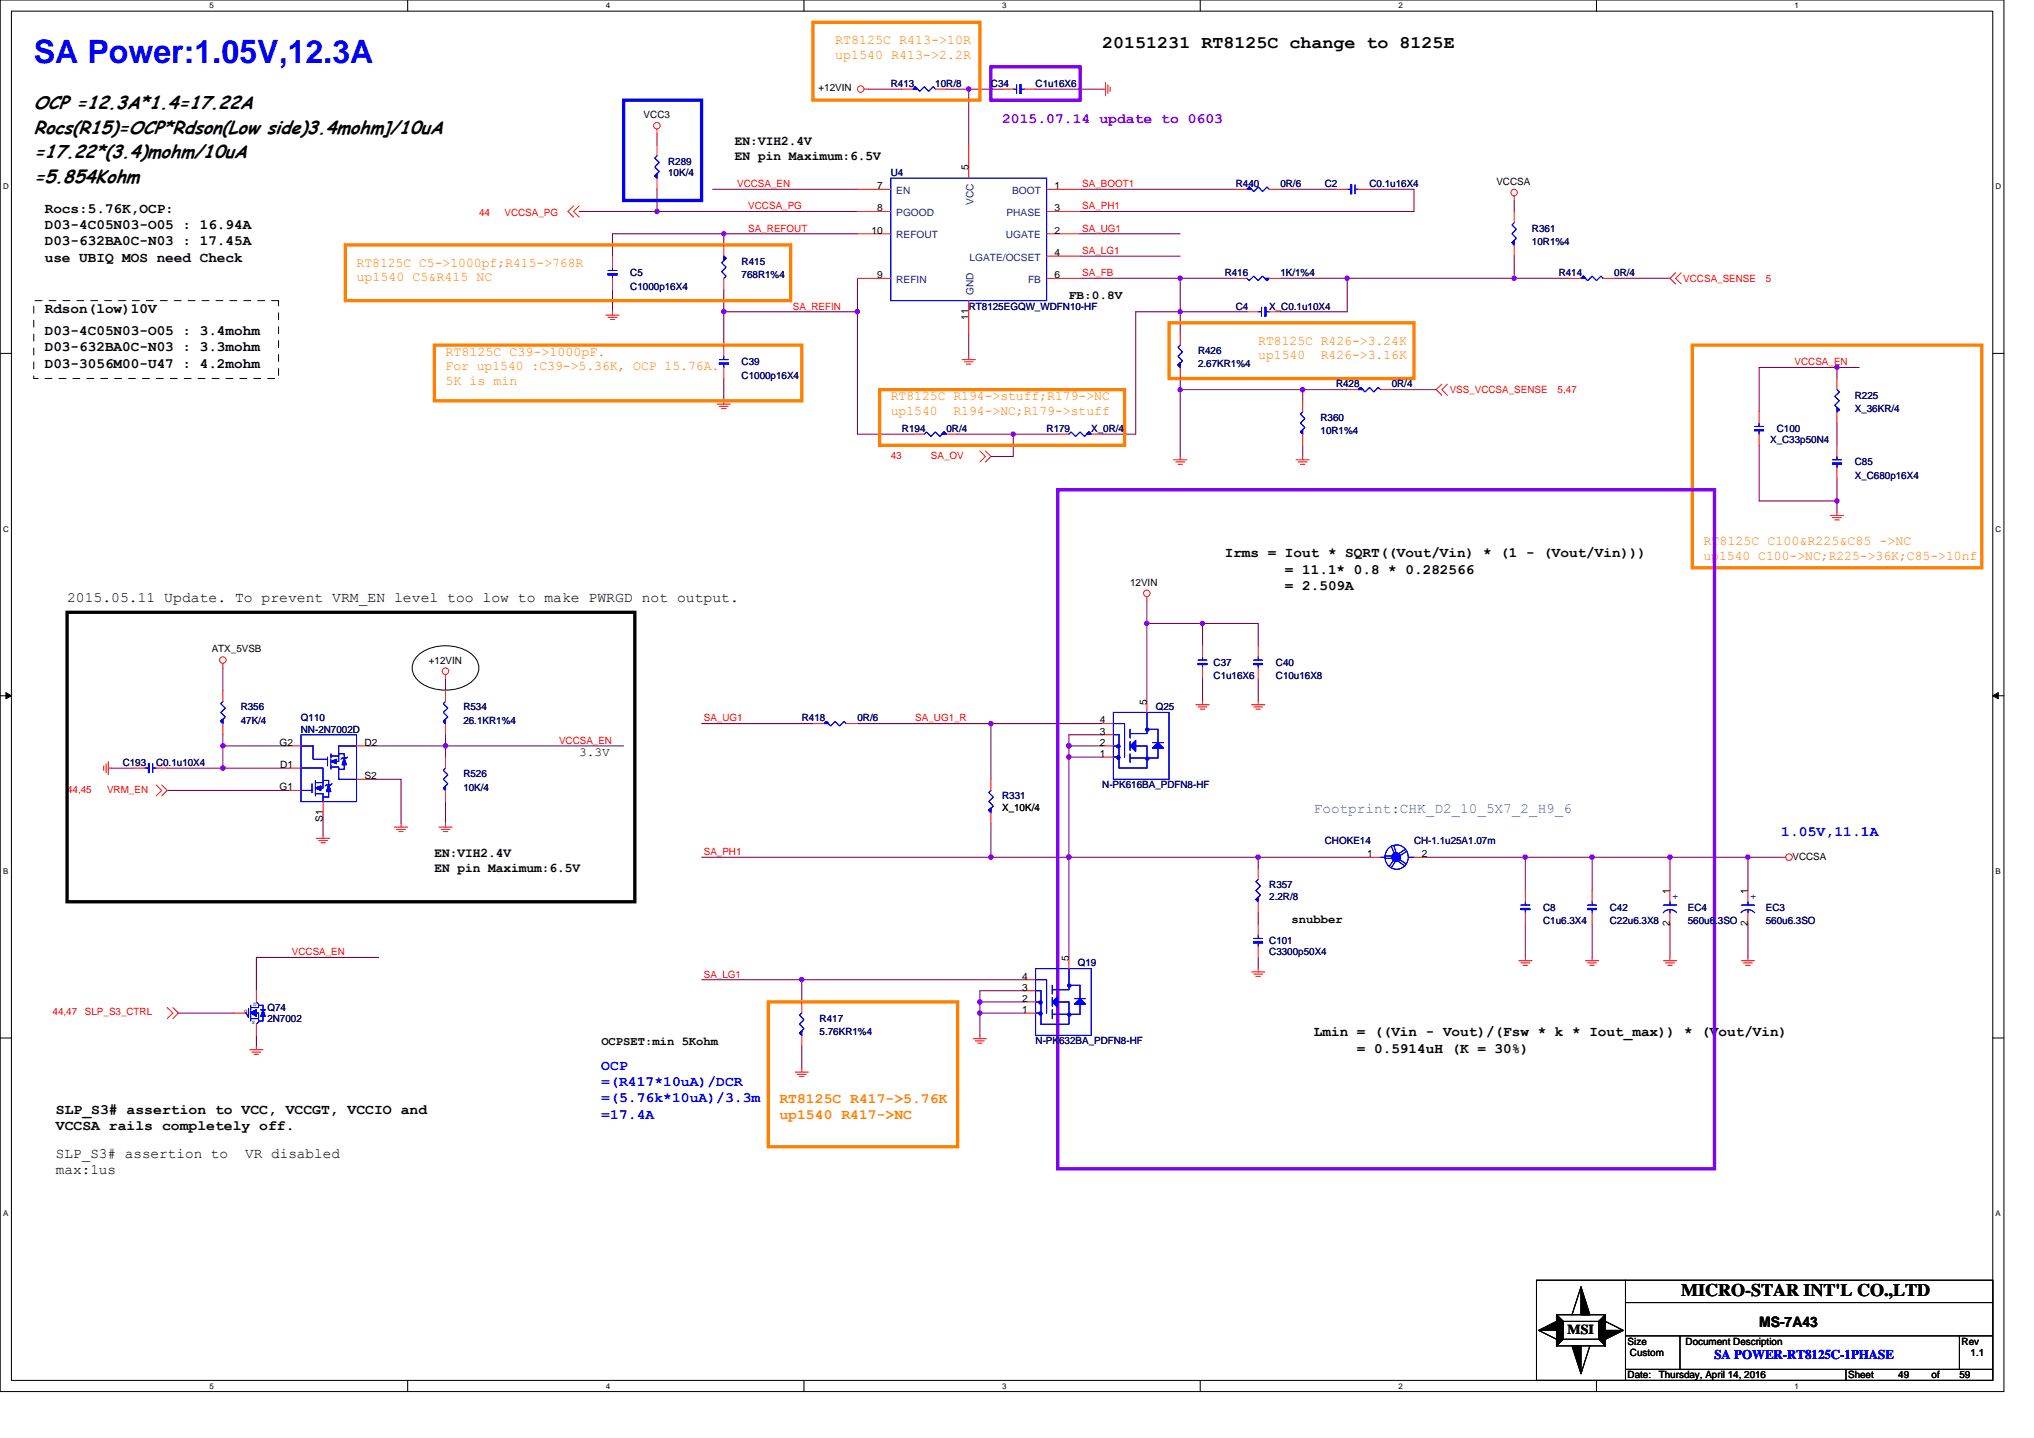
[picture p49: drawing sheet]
<svg xmlns="http://www.w3.org/2000/svg" width="297mm" height="210mm" viewBox="0 0 297 210" stroke-linecap="round" stroke-linejoin="round" font-family="sans-serif">
<defs><g id="words">
<text font-size="4.7" fill="#00f" x="4.9" y="9.2">SA Power:1.05V,12.3A</text>
<g font-size="2.7">
<text x="4.9" y="15.9">OCP =12.3A*1.4=17.22A</text>
<text x="4.9" y="23.1">=17.22*(3.4)mohm/10uA</text>
<text x="4.9" y="19.5">Rocs(R15)=OCP*Rdson(Low side)3.4mohm]/10uA</text>
<text x="4.9" y="26.7">=5.854Kohm</text>
</g>
<g font-size="2.6">
<text x="161" y="7">20151231 RT8125C change to 8125E</text>
<text x="245.5" y="189.3">MICRO-STAR INT'L CO.,LTD</text>
</g>
<text font-size="2.1" fill="#8000ff" x="146.3" y="18">2015.07.14 update to 0603</text>
<g font-size="2.1">
<text x="6.5" y="31">Rocs:5.76K,OCP:</text>
<text x="6.5" y="33.4">D03-4C05N03-O05 : 16.94A</text>
<text x="6.5" y="35.8">D03-632BA0C-N03 : 17.45A</text>
<text x="6.5" y="38.2">use UBIQ MOS need Check</text>
<text x="6.5" y="45.7">Rdson(low)10V</text>
<text x="6.5" y="48.9">D03-4C05N03-O05 : 3.4mohm</text>
<text x="6.5" y="51.3">D03-632BA0C-N03 : 3.3mohm</text>
<text x="6.5" y="53.7">D03-3056M00-U47 : 4.2mohm</text>
<text x="178.9" y="81.4">Irms = Iout * SQRT((Vout/Vin) * (1 - (Vout/Vin)))</text>
<text x="187.7" y="83.8">= 11.1* 0.8 * 0.282566</text>
<text x="9.8" y="87.8">2015.05.11 Update. To prevent VRM_EN level too low to make PWRGD not output.</text>
<text x="187.7" y="86.2">= 2.509A</text>
<text x="191.9" y="151.3">Lmin = ((Vin - Vout)/(Fsw * k * Iout_max)) * (Vout/Vin)</text>
<text x="198.2" y="153.7">= 0.5914uH (K = 30%)</text>
<text x="8.2" y="162.7">SLP_S3# assertion to VCC, VCCGT, VCCIO and</text>
<text x="8.2" y="165.1">VCCSA rails completely off.</text>
<text x="8.2" y="169.1">SLP_S3# assertion to</text>
<text x="8.2" y="171.4">max:1us</text>
<text x="35.8" y="169.1">VR disabled</text>
<text x="256.9" y="193.8">MS-7A43</text>
</g>
<text font-size="2.1" fill="#0080ff" x="191.9" y="118.7">Footprint:CHK_D2_10_5X7_2_H9_6</text>
<g font-size="2.1" fill="#00f">
<text x="260.1" y="122">1.05V,11.1A</text>
<text x="87.8" y="156.2">OCP</text>
<text x="87.8" y="158.6">=(R417*10uA)/DCR</text>
<text x="87.8" y="161">=(5.76k*10uA)/3.3m</text>
<text x="87.8" y="163.4">=17.4A</text>
</g>
<g font-size="2.1" fill="#ff8000">
<text x="113.8" y="161.1">RT8125C R417-&gt;5.76K</text>
<text x="113.8" y="163.5">up1540 R417-&gt;NC</text>
</g>
<text font-size="2" x="228.9" y="194.8">MSI</text>
<g font-size="1.9" fill="#ff8000">
<text x="122" y="6.5">RT8125C R413-&gt;10R</text>
<text x="122" y="8.6">up1540 R413-&gt;2.2R</text>
<text x="52.1" y="39">RT8125C C5-&gt;1000pf;R415-&gt;768R</text>
<text x="52.1" y="41.1">up1540 C5&amp;R415 NC</text>
<text x="65.1" y="52">RT8125C C39-&gt;1000pF.</text>
<text x="183.7" y="50.3">RT8125C R426-&gt;3.24K</text>
<text x="183.7" y="52.4">up1540</text>
<text x="192.9" y="52.4">R426-&gt;3.16K</text>
<text x="65.1" y="54.1">For up1540 :C39-&gt;5.36K, OCP 15.76A.</text>
<text x="65.1" y="56.2">5K is min</text>
<text x="130.1" y="58.5">RT8125C R194-&gt;stuff;R179-&gt;NC</text>
<text x="130.1" y="60.6">up1540</text>
<text x="139.2" y="60.6">R194-&gt;NC;R179-&gt;stuff</text>
<text x="248.8" y="79.6">RT8125C C100&amp;R225&amp;C85 -&gt;NC</text>
<text x="248.8" y="81.7">up1540 C100-&gt;NC;R225-&gt;36K;C85-&gt;10nf</text>
</g>
<g font-size="1.9">
<text x="107.3" y="21.1">EN:VIH2.4V</text>
<text x="107.3" y="23.4">EN pin Maximum:6.5V</text>
<text x="63.4" y="125.2">EN:VIH2.4V</text>
<text x="63.4" y="127.4">EN pin Maximum:6.5V</text>
</g>
<text font-size="1.9" fill="#00f" x="250.4" y="198.5">SA POWER-RT8125C-1PHASE</text>
<g font-size="1.8">
<text x="156.1" y="43.7">FB:0.8V</text>
<text x="84.6" y="110.3">3.3V</text>
<text x="188.6" y="134.8">snubber</text>
<text x="87.8" y="152.7">OCPSET:min 5Kohm</text>
</g>
<g font-size="1.5">
<text x="94" y="17.3">VCC3</text>
<text x="119.5" y="13.4">+12VIN</text>
<text x="128.1" y="27.6">7</text>
<text x="141.5" y="24.9" transform="rotate(-90 141.5 24.9)">5</text>
<text x="154" y="27.6">1</text>
<text x="218.5" y="27">VCCSA</text>
<text x="127.3" y="34.1">10</text>
<text x="128.1" y="30.9">8</text>
<text x="154" y="30.9">3</text>
<text x="154" y="34.1">2</text>
<text x="128.1" y="40.6">9</text>
<text x="154" y="37.4">4</text>
<text x="154" y="40.6">6</text>
<text x="141.5" y="46.7" transform="rotate(-90 141.5 46.7)">11</text>
<text x="165" y="85.5">12VIN</text>
<text x="30.9" y="95.3">ATX_5VSB</text>
<text x="62.6" y="96.9">+12VIN</text>
<text x="160.6" y="107.3">3</text>
<text x="160.6" y="105.6">4</text>
<text x="167.5" y="102.9" transform="rotate(-90 167.5 102.9)">5</text>
<text x="40.8" y="108.9">G2</text>
<text x="40.9" y="112.1">D1</text>
<text x="53.2" y="113.8">S2</text>
<text x="53.2" y="108.9">D2</text>
<text x="160.6" y="108.9">2</text>
<text x="160.6" y="110.5">1</text>
<text x="40.8" y="115.4">G1</text>
<text x="146.3" y="118.4">X_10K/4</text>
<text x="47.2" y="120" transform="rotate(-90 47.2 120)">S1</text>
<text x="199.6" y="125.2">1</text>
<text x="207.6" y="125.2">2</text>
<text x="261.8" y="125.5">VCCSA</text>
<text x="243.9" y="130.5" transform="rotate(-90 243.9 130.5)">1</text>
<text x="255.2" y="130.5" transform="rotate(-90 255.2 130.5)">1</text>
<text x="243.9" y="135.3" transform="rotate(-90 243.9 135.3)">2</text>
<text x="255.2" y="135.3" transform="rotate(-90 255.2 135.3)">2</text>
<text x="149.3" y="143">4</text>
<text x="156.1" y="140.3" transform="rotate(-90 156.1 140.3)">5</text>
<text x="149.3" y="146.3">2</text>
<text x="149.3" y="144.7">3</text>
<text x="149.3" y="147.9">1</text>
<text x="237.7" y="196.4">Size</text>
<text x="246.2" y="196.4">Document Description</text>
<text x="286.5" y="196.4">Rev</text>
<text x="237.7" y="201.3">Date:</text>
<text x="238" y="198">Custom</text>
<text x="242.2" y="201.3">Thursday, April 14, 2016</text>
<text x="269.9" y="201.3">Sheet</text>
<text x="277.2" y="201.3">49</text>
<text x="282.1" y="201.3">of</text>
<text x="286.1" y="201.3">59</text>
<text x="287.8" y="198">1.1</text>
</g>
<g font-size="1.5" fill="#000080">
<text x="130.1" y="12.7">R413</text>
<text x="136.6" y="12.7">10R/8</text>
<text x="144.7" y="12.7">C34</text>
<text x="151.2" y="12.7">C1u16X6</text>
<text x="97.6" y="24.1">R289</text>
<text x="97.6" y="25.7">10K/4</text>
<text x="130.1" y="25.7">U4</text>
<text x="180.5" y="27.3">R440</text>
<text x="187" y="27.3">0R/6</text>
<text x="193.5" y="27.3">C2</text>
<text x="200" y="27.3">C0.1u16X4</text>
<text x="223.7" y="33.8">R361</text>
<text x="223.7" y="35.8">10R1%4</text>
<text x="92.1" y="40.3">C5</text>
<text x="108.3" y="38.7">R415</text>
<text x="108.3" y="40.7">768R1%4</text>
<text x="178.9" y="40.3">R416</text>
<text x="187" y="40.3">1K/1%4</text>
<text x="227.6" y="40.3">R414</text>
<text x="235.8" y="40.3">0R/4</text>
<text x="92.1" y="42.3">C1000p16X4</text>
<text x="141.5" y="45.2">RT8125EGQW_WDFN10-HF</text>
<text x="180.5" y="45.2">C4</text>
<text x="185.4" y="45.2">X_C0.1u10X4</text>
<text x="108.3" y="53.3">C39</text>
<text x="175" y="51.7">R426</text>
<text x="175" y="53.7">2.67KR1%4</text>
<text x="108.3" y="55.3">C1000p16X4</text>
<text x="195.1" y="56.6">R428</text>
<text x="203.2" y="56.6">0R/4</text>
<text x="270.9" y="58.2">R225</text>
<text x="131.7" y="63.1">R194</text>
<text x="138.2" y="63.1">0R/4</text>
<text x="152.8" y="63.1">R179</text>
<text x="159.4" y="63.1">X_0R/4</text>
<text x="192.8" y="61.5">R360</text>
<text x="192.8" y="63.4">10R1%4</text>
<text x="258.5" y="64.7">X_C33p50N4</text>
<text x="259.5" y="63.1">C100</text>
<text x="270.9" y="60.2">X_36KR/4</text>
<text x="270.9" y="68">C85</text>
<text x="270.9" y="69.9">X_C680p16X4</text>
<text x="177.2" y="97.2">C37</text>
<text x="177.2" y="99.2">C1u16X6</text>
<text x="186.3" y="97.2">C40</text>
<text x="186.3" y="99.2">C10u16X8</text>
<text x="35.2" y="103.7">R356</text>
<text x="35.2" y="105.7">47K/4</text>
<text x="43.9" y="105.3">Q110</text>
<text x="43.9" y="107">NN-2N7002D</text>
<text x="67.7" y="103.7">R534</text>
<text x="67.7" y="105.7">26.1KR1%4</text>
<text x="117.1" y="105.3">R418</text>
<text x="125.2" y="105.3">0R/6</text>
<text x="168.8" y="103.7">Q25</text>
<text x="17.9" y="111.9">C193</text>
<text x="22.8" y="111.9">C0.1u10X4</text>
<text x="67.7" y="113.5">R526</text>
<text x="67.7" y="115.4">10K/4</text>
<text x="146.3" y="116.7">R331</text>
<text x="161" y="115.1">N-PK616BA_PDFN8-HF</text>
<text x="193.5" y="123.2">CHOKE14</text>
<text x="206.5" y="123.2">CH-1.1u25A1.07m</text>
<text x="185.4" y="129.7">R357</text>
<text x="185.4" y="131.4">2.2R/8</text>
<text x="185.4" y="137.9">C101</text>
<text x="225.4" y="133">C8</text>
<text x="225.4" y="134.9">C1u6.3X4</text>
<text x="235.1" y="133">C42</text>
<text x="235.1" y="134.9">C22u6.3X8</text>
<text x="246.5" y="133">EC4</text>
<text x="246.5" y="134.9">560u6.3SO</text>
<text x="257.9" y="133">EC3</text>
<text x="257.9" y="134.9">560u6.3SO</text>
<text x="157.4" y="141.1">Q19</text>
<text x="185.4" y="139.5">C3300p50X4</text>
<text x="39" y="147.6">Q74</text>
<text x="39" y="149.2">2N7002</text>
<text x="119.7" y="149.2">R417</text>
<text x="119.7" y="151.2">5.76KR1%4</text>
<text x="151.2" y="152.5">N-PK632BA_PDFN8-HF</text>
</g>
<g font-size="1.5" fill="#f00">
<text x="107.7" y="27.3">VCCSA_EN</text>
<text x="158" y="27.3">SA_BOOT1</text>
<text x="70" y="31.6">44</text>
<text x="73.7" y="31.6">VCCSA_PG</text>
<text x="109.3" y="33.8">SA_REFOUT</text>
<text x="109.3" y="30.6">VCCSA_PG</text>
<text x="158" y="30.6">SA_PH1</text>
<text x="158" y="33.8">SA_UG1</text>
<text x="158" y="40.3">SA_FB</text>
<text x="158" y="37.1">SA_LG1</text>
<text x="245.8" y="41.1">VCCSA_SENSE</text>
<text x="257.9" y="41.1">5</text>
<text x="115.8" y="45.2">SA_REFIN</text>
<text x="262.1" y="53.3">VCCSA_EN</text>
<text x="211.7" y="57.4">VSS_VCCSA_SENSE</text>
<text x="227.5" y="57.4">5,47</text>
<text x="130.1" y="67">43</text>
<text x="136" y="67">SA_OV</text>
<text x="102.8" y="105.3">SA_UG1</text>
<text x="133.7" y="105.3">SA_UG1_R</text>
<text x="81.6" y="108.6">VCCSA_EN</text>
<text x="9.8" y="115.8">44,45</text>
<text x="15.6" y="115.8">VRM_EN</text>
<text x="102.8" y="124.9">SA_PH1</text>
<text x="42.6" y="139.5">VCCSA_EN</text>
<text x="102.8" y="142.7">SA_LG1</text>
<text x="7.7" y="148.3">44,47</text>
<text x="12.4" y="148.3">SLP_S3_CTRL</text>
</g>
<g font-size="1.5" fill="#004080">
<text x="130.9" y="28.3">EN</text>
<text x="142.2" y="30" transform="rotate(-90 142.2 30)">VCC</text>
<text x="147.8" y="28.3">BOOT</text>
<text x="130.9" y="31.5">PGOOD</text>
<text x="130.9" y="34.8">REFOUT</text>
<text x="146.9" y="34.8">UGATE</text>
<text x="147" y="31.5">PHASE</text>
<text x="130.9" y="41.3">REFIN</text>
<text x="141.6" y="38.1">LGATE/OCSET</text>
<text x="150.1" y="41.3">FB</text>
<text x="142.2" y="43.1" transform="rotate(-90 142.2 43.1)">GND</text>
</g>
<g font-size="1.5" fill="#00f">
<text x="244.3" y="130.5" transform="rotate(90 244.3 130.5)">+</text>
<text x="255.6" y="130.5" transform="rotate(90 255.6 130.5)">+</text>
</g>
<g font-size="1.2">
<text x="30.6" y="1.2">5</text>
<text x="88.5" y="1.2">4</text>
<text x="146.3" y="1.2">3</text>
<text x="204.2" y="1.2">2</text>
<text x="262.1" y="1.2">1</text>
<text x=".5" y="27.6">D</text>
<text x="291.4" y="27.6">D</text>
<text x=".5" y="77.6">C</text>
<text x="291.4" y="77.6">C</text>
<text x=".5" y="127.6">B</text>
<text x="291.4" y="127.6">B</text>
<text x=".5" y="177.6">A</text>
<text x="291.4" y="177.6">A</text>
<text x="30.6" y="202.8">5</text>
<text x="88.5" y="202.8">4</text>
<text x="146.3" y="202.8">3</text>
<text x="204.2" y="202.8">2</text>
<text x="262.1" y="202.8">1</text>
</g>
<g font-size=".8" fill="#00f">
<text x="35.6" y="147.9">G</text>
<text x="36.8" y="149.5">S</text>
<text x="37" y="146.9">D</text>
</g>
</g></defs>
<path d="M0 0h292.6v203.2h-292.6zM1.7 1.6h289.3v200h-289.3z" fill="none" stroke="#000" stroke-width=".15"/>
<g fill="#fff">
<path d="M30.6 .2h.6v1.3h-.6z"/>
<path d="M30.6 201.8h.6v1.3h-.6z"/>
</g>
<path d="M59.5 0v1.6M59.5 201.6v1.6" fill="none" stroke="#000" stroke-width=".15"/>
<g fill="#fff">
<path d="M88.5 .2h.6v1.3h-.6z"/>
<path d="M88.5 201.8h.6v1.3h-.6z"/>
</g>
<path d="M117.4 0v1.6M117.4 201.6v1.6" fill="none" stroke="#000" stroke-width=".15"/>
<g fill="#fff">
<path d="M146.3 .2h.7v1.3h-.7z"/>
<path d="M146.3 201.8h.7v1.3h-.7z"/>
</g>
<path d="M175.3 0v1.6M175.3 201.6v1.6" fill="none" stroke="#000" stroke-width=".15"/>
<g fill="#fff">
<path d="M204.2 .2h.6v1.3h-.6z"/>
<path d="M204.2 201.8h.6v1.3h-.6z"/>
</g>
<path d="M233.1 0v1.6M233.1 201.6v1.6" fill="none" stroke="#000" stroke-width=".15"/>
<g fill="#fff">
<path d="M262.1 .2h.6v1.3h-.6z"/>
<path d="M262.1 201.8h.6v1.3h-.6z"/>
<path d="M.5 26.6h.8v1.3h-.8z"/>
<path d="M291.4 26.6h.9v1.3h-.9z"/>
<path d="M.5 76.6h.8v1.3h-.8z"/>
<path d="M291.4 76.6h.9v1.3h-.9z"/>
</g>
<path d="M0 51.6h1.7M291 51.6h1.6" fill="none" stroke="#000" stroke-width=".15"/>
<g fill="#fff">
<path d="M.5 126.6h.7v1.3h-.7z"/>
<path d="M291.4 126.6h.8v1.3h-.8z"/>
</g>
<path d="M0 101.6h1.7M291 101.6h1.6" fill="none" stroke="#000" stroke-width=".15"/>
<path d="M.9 101.1l.8 .5-.8 .4zM291 101.6l.8-.5v.9z" fill="#000" stroke="#000" stroke-width=".15"/>
<g fill="#fff">
<path d="M.5 176.6h.7v1.2h-.7z"/>
<path d="M291.4 176.6h.8v1.2h-.8z"/>
</g>
<g fill="none" stroke="#000" stroke-width=".15">
<path d="M61 95.7a6.4 6.4 0 0 1 8.1 0 2.48 2.48 0 0 1-.6 4.1 6.5 6.5 0 0 1-7.5-.5 2.4 2.4 0 0 1 0-3.6zM0 151.6h1.7M291 151.6h1.6M224.4 186.9h66.6v14.7h-66.6zM224.7 194.3l2.6 1.3M227.3 192h7.2v4.5h-7.2zM227.3 192l1 1M228.3 193h5.2v2.6h-5.2zM228.3 195.6l-1 .9M230.9 187.9l-1.3 4.1M232.2 196.5l-1.3 4.1M233.5 195.6l1 .9"/>
<path d="M234.5 193l2.6 1.3M234.5 192l-1 1M237.4 190.2h53.6M237.4 186.9v14.7M237.4 200h53.6M237.4 195.1h53.6M245.3 195.1v4.9M269.6 200v1.6M286.1 195.1v4.9"/>
</g>
<g fill="none" stroke="#800040" stroke-width=".15">
<path d="M95.9 19.5v1.6M126.8 13h4.9M138.2 13h3.3M141.5 13h4.8M141.5 13v8.1M151.2 13h9.8M95.9 27.6v3.3h-11.3M95.9 30.9h29.3M104.1 27.6h21.1M105.7 34.1v1.7M105.7 34.1h-16.3v3.3M105.7 34.1h19.5"/>
<path d="M157.7 34.1h14.7M157.7 37.4h14.7M157.7 27.6h22.8M187 27.6h8.1M200 27.6h6.5v3.3h-48.8M221.1 29.3v1.6M221.1 37.4v3.2M89.4 42.3v3.2M105.7 45.5v4.9M105.7 42.3v3.2M105.7 55.3v3.2M105.7 45.5h19.5"/>
<path d="M125.2 40.6v4.9M125.2 45.5v17.9h8.1M141.5 48.8v3.2M157.7 40.6h14.7M172.4 45.5h9.7M172.4 45.5v3.3M172.4 40.6v4.9M172.4 45.5h-6.5v17.9h-4.9M172.4 56.9v9.8M172.4 55.3v1.6M172.4 40.6h8.1M172.4 56.9h17.8"/>
<path d="M187 40.6h9.7M190.2 56.9h6.5M190.2 56.9v1.6M196.7 40.6h24.4M196.7 40.6v4.9h-9.7M203.2 56.9h6.5M221.1 40.6h8.2M235.8 40.6h8.1M268.3 53.7h3.2M268.3 55.3v-1.6h-11.4v6.5M139.8 63.4h8.2M148 63.4v3.3h-3.3"/>
<path d="M148 63.4h6.5M190.2 65v1.7M256.9 65v8.2h11.4M268.3 61.8v3.2M268.3 73.2v1.6M268.3 69.9v3.3M32.6 97.5v3.3M65.1 99.2v1.6M167.5 91h8.1M167.5 91v11.4M167.5 87.8v3.2M175.6 91h8.1v3.3"/>
<path d="M175.6 91v3.3M175.6 99.2v3.2M183.7 99.2v3.2M16.3 112.2h3.3M24.4 115.4h17.9M24.4 112.2h8.2M32.6 108.9v3.3M32.6 107.3v1.6M32.6 112.2h9.7M32.6 108.9h9.7M47.2 118.7v3.2M53.7 108.9h11.4"/>
<path d="M53.7 113.8h4.9v6.5M65.1 108.9h26M65.1 117.1v3.2M65.1 107.3v1.6M65.1 108.9v1.7M102.5 105.7h16.2M125.2 105.7h19.5M144.7 105.7v8.1M144.7 105.7h16.3M156.1 110.6v14.6h27.6M156.1 108.9v1.7M156.1 108.9h4.9"/>
<path d="M156.1 110.6h4.9M161 107.3h-4.9v1.6M55.3 139.8h-17.9v4.9M144.7 125.2h11.4v14.6M144.7 120.3v4.9h-42.2M183.7 125.2h16.3M183.7 139.8v1.6M183.7 133.3v1.6M183.7 125.2v1.6M208.1 125.2h14.7M222.8 125.2h9.7M222.8 125.2v4.8"/>
<path d="M222.8 134.9v4.9M232.5 125.2h11.4M232.5 125.2v4.8M232.5 134.9v4.9M243.9 125.2v4.8M243.9 134.9v4.9M243.9 125.2h11.4M255.3 125.2h4.8M255.3 125.2v4.8M255.3 134.9v4.9M26.1 147.9h8.1M37.4 151.2v1.6"/>
<path d="M102.5 143.1h14.6v3.2M117.1 143.1h32.5M117.1 152.8v3.3M143.1 146.3h6.5M143.1 146.3v1.6h6.5M143.1 147.9v3.3M149.6 144.7h-6.5v1.6"/>
</g>
<g fill="#f0f" stroke="#f0f" stroke-width=".15">
<circle cx="105.7" cy="34.1" r=".31"/>
<circle cx="125.2" cy="45.5" r=".32"/>
<circle cx="105.7" cy="45.5" r=".32"/>
<circle cx="268.3" cy="53.6" r=".32"/>
<circle cx="175.6" cy="91" r=".31"/>
<circle cx="172.3" cy="45.5" r=".32"/>
<circle cx="172.3" cy="40.6" r=".32"/>
<circle cx="156.1" cy="108.9" r=".32"/>
<circle cx="143.1" cy="147.9" r=".31"/>
<circle cx="143.1" cy="146.3" r=".32"/>
<circle cx="156.1" cy="125.2" r=".32"/>
<circle cx="156.1" cy="110.5" r=".32"/>
<circle cx="144.7" cy="105.7" r=".32"/>
<circle cx="144.7" cy="125.2" r=".32"/>
<circle cx="117.1" cy="143" r=".32"/>
<circle cx="167.5" cy="91" r=".31"/>
<circle cx="255.2" cy="125.2" r=".32"/>
<circle cx="221.1" cy="40.6" r=".32"/>
<circle cx="196.7" cy="40.6" r=".32"/>
<circle cx="222.7" cy="125.2" r=".32"/>
<circle cx="243.9" cy="125.2" r=".32"/>
<circle cx="141.5" cy="13" r=".32"/>
<circle cx="232.5" cy="125.2" r=".32"/>
<circle cx="268.3" cy="73.1" r=".32"/>
<circle cx="183.7" cy="125.2" r=".32"/>
<circle cx="190.2" cy="56.9" r=".32"/>
<circle cx="172.3" cy="56.9" r=".32"/>
<circle cx="95.9" cy="30.9" r=".32"/>
<circle cx="148" cy="63.4" r=".32"/>
<circle cx="65.1" cy="108.9" r=".32"/>
<circle cx="32.5" cy="112.2" r=".32"/>
<circle cx="32.5" cy="108.9" r=".32"/>
</g>
<g fill="none" stroke="#f00" stroke-width=".15">
<path d="M95.9 18.9v.6M126.2 13h.6M131.7 13h1.6M136.6 13h1.6M146.3 13h1.7M149.6 13h1.6M161 13h.5M161.5 12v2M161.8 12.4v1.3M162.1 12.7v.6M83.8 30.1l-.9 .8 .9 .8M84.6 30.1l-.8 .8 .8 .8"/>
<path d="M89.4 37.4v1.6M95.9 21.1v1.7M95.9 26v1.6M105.7 35.8v1.6M125.2 27.6h4.9M125.2 34.1h4.9M125.2 30.9h4.9M141.5 21.1v4.9M152.8 27.6h4.9M152.8 34.1h4.9M152.8 30.9h4.9M152.8 37.4h4.9"/>
<path d="M180.5 27.6h1.6M185.4 27.6h1.6M195.1 27.6h1.6M198.4 27.6h1.6M221.1 30.9v1.6M221.1 35.8v1.6M221.1 28.6v.7M244.7 39.8l-.8 .8 .8 .9M245.5 39.8l-.8 .8 .8 .9M88.5 46h1.9M88.8 46.3h1.3M89.1 46.7h.7"/>
<path d="M89.4 45.5v.5M89.4 40.6v1.7M104.7 59h2M105 59.3h1.4M105.4 59.7h.6M105.7 58.5v.5M105.7 40.6v1.7M105.7 50.4v1.6M105.7 53.7v1.6M125.2 40.6h4.9M140.5 52.5h1.9M140.8 52.8h1.3"/>
<path d="M141.1 53.2h.7M141.5 52v.5M141.5 43.9v4.9M152.8 40.6h4.9M172.4 48.8v1.6M172.4 53.7v1.6M180.5 40.6h1.6M182.1 45.5h1.6M185.4 40.6h1.6M185.4 45.5h1.6M190.2 58.5v1.7M196.7 56.9h1.7"/>
<path d="M201.6 56.9h1.6M210.6 56.1l-.9 .8 .9 .8M211.4 56.1l-.8 .8 .8 .8M229.3 40.6h1.6M234.1 40.6h1.7M268.3 55.3v1.6M133.3 63.4h1.7M138.2 63.4h1.6M143.1 65.8l.8 .9-.8 .8M143.9 65.8l.8 .9-.8 .8M154.5 63.4h1.6M159.4 63.4h1.6"/>
<path d="M171.4 67.1h1.9M171.7 67.5h1.3M172 67.8h.7M172.4 66.7v.4M189.3 67.1h1.9M189.6 67.5h1.3M189.9 67.8h.7M190.2 66.7v.4M190.2 63.4v1.6M256.9 60.2v1.6M256.9 63.4v1.6M267.3 75.3h1.9"/>
<path d="M267.6 75.6h1.3M267.9 75.9h.7M268.3 74.8v.5M268.3 60.2v1.6M268.3 65v1.7M268.3 68.3v1.6M32.6 96.9v.6M65.1 98.5v.7M167.5 87.1v.7M175.6 94.3v1.6M175.6 97.5v1.7M183.7 94.3v1.6"/>
<path d="M183.7 97.5v1.7M15.2 111.8v.7M15.5 111.5v1.3M15.8 112.2h.5M15.8 111.2v1.9M19.6 112.2h1.6M22.8 112.2h1.6M22.8 114.6l.8 .8-.8 .8M23.6 114.6l.8 .8-.8 .8M32.6 100.8v1.6M32.6 105.7v1.6M42.3 112.2h1.6"/>
<path d="M42.3 108.9h1.6M42.3 115.4h1.6M47.2 117.1v1.6M52.1 108.9h1.6M52.1 113.8h1.6M65.1 100.8v1.6M65.1 105.7v1.6M65.1 110.6v1.6M65.1 115.4v1.7M118.7 105.7h1.6M123.6 105.7h1.6M144.7 113.8v1.6"/>
<path d="M144.7 118.7v1.6M161 108.9h1.6M161 107.3h1.6M161 105.7h1.6M161 110.6h1.6M167.5 102.4v1.6M174.6 102.9h2M175 103.2h1.3M175.3 103.5h.6M175.6 102.4v.5M182.8 102.9h1.9M183.1 103.2h1.3"/>
<path d="M183.4 103.5h.7M183.7 102.4v.5M46.2 122.4h2M46.5 122.7h1.3M46.9 123.1h.6M47.2 121.9v.5M57.6 120.8h1.9M57.9 121.1h1.3M58.2 121.4h.7M58.6 120.3v.5M64.1 120.8h1.9M64.4 121.1h1.3"/>
<path d="M64.7 121.4h.7M65.1 120.3v.5M156.1 139.8v1.6M183.7 126.8v1.6M183.7 131.7v1.6M183.7 134.9v1.6M183.7 138.2v1.6M200 125.2h1.6M206.5 125.2h1.6M222.8 139.8v.5M222.8 130v1.7M222.8 133.3v1.6"/>
<path d="M232.5 139.8v.5M232.5 130v1.7M232.5 133.3v1.6M243.9 139.8v.5M243.9 130v1.7M243.9 133.3v1.6M255.3 139.8v.5M255.3 130v1.7M255.3 133.3v1.6M260.1 125.2h.7M24.4 147.1l.8 .8-.8 .8M25.2 147.1l.9 .8-.9 .8"/>
<path d="M34.2 147.9h1.6M36.5 153.3h1.9M36.8 153.6h1.3M37.1 153.9h.7M37.4 152.8v.5M37.4 144.7v1.6M37.4 149.6v1.6M116.1 156.5h2M116.4 156.9h1.3M116.8 157.2h.6M117.1 156.1v.4M117.1 146.3v1.6"/>
<path d="M117.1 151.2v1.6M142.1 151.7h2M142.4 152h1.3M142.8 152.3h.6M143.1 151.2v.5M149.6 146.3h1.6M149.6 144.7h1.6M149.6 143.1h1.6M149.6 147.9h1.6M182.8 141.9h1.9M183.1 142.2h1.3M183.4 142.6h.7"/>
<path d="M183.7 141.4v.5M221.8 140.3h1.9M222.1 140.6h1.3M222.4 140.9h.7M231.5 140.3h2M231.9 140.6h1.2M232.2 140.9h.6M242.9 140.3h2M243.2 140.6h1.3M243.6 140.9h.6M254.3 140.3h1.9M254.6 140.6h1.3"/>
<path d="M254.9 140.9h.7"/>
<circle cx="95.9" cy="18.4" r=".48"/>
<circle cx="125.7" cy="13" r=".48"/>
<circle cx="221.1" cy="28.1" r=".48"/>
<circle cx="32.5" cy="96.4" r=".48"/>
<circle cx="65.1" cy="98" r=".48"/>
<circle cx="167.5" cy="86.6" r=".48"/>
<circle cx="261.3" cy="125.2" r=".48"/>
</g>
<g fill="#000" stroke="#000" stroke-width=".15">
<path d="M224.7 194.3l2.6-1.3v1.3zM230.9 187.9l1.3 4.1h-1.3zM234.5 194.3h2.6l-2.6 1.3zM229.6 196.5h1.3v4.1z"/>
<path d="M227.3 192l1 1v2.6l-1 .9z" fill-rule="evenodd"/>
<path d="M227.3 192l1 1v2.6l-1 .9z" fill-rule="evenodd"/>
<path d="M227.3 192l1 1v2.6l-1 .9z" fill-rule="evenodd"/>
<path d="M234.5 192v4.5l-1-.9v-2.6z" fill-rule="evenodd"/>
<path d="M234.5 192v4.5l-1-.9v-2.6z" fill-rule="evenodd"/>
<path d="M234.5 192v4.5l-1-.9v-2.6z" fill-rule="evenodd"/>
</g>
<path d="M4.9 43.9h35.8v11.4h-35.8z" fill="none" stroke="#000" stroke-width=".15" stroke-dasharray="1 1 1 1 1 1 1 1"/>
<path d="M118.7 3.3h24.4v11.3h-24.4zM50.4 35.8h65.1v8.1h-65.1zM63.4 50.4h53.7v8.1h-53.7zM128.5 56.9h35.7v8.1h-35.7zM170.7 47.1h35.8v8.2h-35.8zM247.1 50.4h42.3v32.5h-42.3zM112.2 146.3h27.6v21.1h-27.6z" fill="none" stroke="#ff8000" stroke-width=".49"/>
<path d="M144.7 9.8h13v4.8h-13zM154.5 71.5h95.9v99.2h-95.9z" fill="none" stroke="#8000ff" stroke-width=".49"/>
<path d="M91.1 14.6h11.4v14.7h-11.4z" fill="none" stroke="#00f" stroke-width=".49"/>
<path d="M9.8 89.4h82.9v42.3h-82.9z" fill="none" stroke="#000" stroke-width=".49"/>
<g fill="none" stroke="#00f" stroke-width=".15">
<path d="M133.3 13l.4-.3 .6 .6 .7-.6 .6 .6 .7-.6 .3 .3M148 13h.5M148.5 12.4v1.3M148.9 12.4h.2v1.3h-.2zM149.1 13h.5M88.8 40h1.3v.2h-1.3zM88.8 39.5h1.3M89.4 39v.5M95.9 22.8l-.3 .3 .7 .6-.7 .7 .7 .6-.7 .7 .3 .3M105.7 37.4l.3 .3-.6 .7 .6 .6-.6 .7 .6 .6-.3 .3M130.1 26h22.7v17.9h-22.7zM182.1 27.6l.3-.3 .7 .7 .6-.7 .7 .7 .6-.7 .4 .3"/>
<path d="M196.7 27.6h.5M197.2 27h.2v1.3h-.2zM197.9 27v1.3M197.9 27.6h.5M221.1 32.5l-.3 .4 .6 .6-.6 .6 .6 .7-.6 .6 .3 .4M89.4 40.2v.4M105 53h1.4v.2h-1.4zM105 52.5h1.4M105.7 53.2v.5M105.7 52v.5M172.4 50.4l-.4 .3 .7 .7-.7 .6 .7 .7-.7 .6 .4 .4M182.1 40.6l.3 .4 .7-.7 .6 .7 .7-.7 .6 .7 .4-.4"/>
<path d="M183.7 45.5h.5M184.2 44.9v1.3M184.7 46.2v-1.3h.2v1.3h-.2M184.9 45.5h.5M198.4 56.9l.3-.3 .6 .6 .7-.6 .6 .6 .7-.6 .3 .3M230.9 40.6l.3-.3 .7 .7 .6-.7 .6 .7 .7-.7 .3 .3M268.3 56.9l.3 .3-.7 .7 .7 .6-.7 .7 .7 .6-.3 .4M135 63.4l.3-.3 .7 .6 .6-.6 .6 .6 .7-.6 .3 .3M156.1 63.4l.3-.3 .7 .6 .6-.6 .7 .6 .6-.6 .4 .3M190.2 60.2l-.3 .3 .7 .6-.7 .7 .7 .6-.7 .7 .3 .3M256.2 62.3h1.3M256.2 62.8h1.3v.1h-1.3z"/>
<path d="M256.9 62.9v.5M256.9 61.8v.5M267.6 67.6h1.3v.2h-1.3zM267.6 67.1h1.3M268.3 67.8v.5M268.3 66.7v.4M175 96.9h1.3v.1h-1.3zM175 96.4h1.3M175.6 97v.5M175.6 95.9v.5M183.1 96.9h1.3v.1h-1.3zM183.1 96.4h1.3"/>
<path d="M183.7 97v.5M183.7 95.9v.5M21.2 112.2h.5M21.7 111.5h.1v1.3h-.1zM22.3 111.5v1.3M22.3 112.2h.5M32.6 102.4l-.4 .3 .7 .7-.7 .6 .7 .7-.7 .6 .4 .4M43.9 108.9h1.8v2h2.1M43.9 115.4h1.7M43.9 112.2h3.3v2.1M43.9 107.3h8.2v9.8h-8.2zM45.6 114.4v1.3"/>
<path d="M46.1 114.8v.6M46.1 115.6v.6M46.1 114v.6M46.1 114.3h1.1M46.1 115.9h1.1v.5M47.2 114.3v.8h-.3M47.2 114h.8v2.4h-.8M47.2 116.4v.7M47.8 110.6v1.2M48.3 112h1.2v1.8h2.6M48.3 110.9v.6M48.3 110.1v.6"/>
<path d="M48.3 111.7v.6M48.3 110.4h1.2M48.5 114.4l-.2 .2h-.6l-.2 .2M49.5 110.1h.8v2.2h-.8M49.5 110.4v.8h-.4M50.8 110.6l-.2 .1h-.6l-.2 .2M52.1 108.9h-2.6v1.5M65.1 102.4l-.4 .3 .7 .7-.7 .6 .7 .7-.7 .6 .4 .4M65.1 112.2l-.4 .3 .7 .6-.7 .7 .7 .6-.7 .7 .4 .3M120.3 105.7l.4-.4 .6 .7 .7-.7 .6 .7 .7-.7 .3 .4M144.7 115.4l-.3 .3 .7 .7-.7 .7 .7 .6-.7 .6 .3 .4M162.6 104h8.1v9.8h-8.1z"/>
<path d="M162.6 105.7h1.6v4.9M162.6 108.9h.8M162.6 107.3h.8v1.6M162.6 110.6h.8M163.4 108.9v3.3h4.1v-3.3h-1.8M165 106.5v1.3M165 108.3v1.3M165 110.1v1.3M167.5 104v3.1h-2.5M167.5 106.5h1.6v1.9M168.3 108.4h1.6M169.1 109.2v1.5h-4.1"/>
<path d="M183.1 137.5h1.3v.2h-1.3zM183.1 137h1.3M183.7 128.4l-.3 .4 .7 .6-.7 .6 .7 .7-.7 .7 .3 .3M183.7 137.7v.5M183.7 136.5v.5M201.6 125.2h.7M202.3 125h.9M202.3 125.3h.9M202.8 123.9a1.72 1.72 0 0 1 2.4 .1 1.72 1.72 0 0 1 0 2.4 1.72 1.72 0 0 1-2.4 0 1.86 1.86 0 0 1 0-2.5zM203.2 123.7l.4 .8M203.6 125.5l-.7 1M203.6 123.5l.3 1"/>
<path d="M203.7 125.8l-.5 .8M204.1 125.7l1.1 .8M204.4 125.5l1 .7M205.2 124l-1 .7M205.4 124.4l-1 .6M205.7 125.2h.8M222.1 132.7h1.3v.1h-1.3zM222.1 132.2h1.3M222.8 132.8v.5M222.8 131.7v.5M231.9 132.2h1.2M231.9 132.7h1.2v.1h-1.2z"/>
<path d="M232.5 132.8v.5M232.5 131.7v.5M242.9 132.2h2M243.9 132.8v.5M243.9 131.7v.5M244.9 133.3a1.25 1.25 0 0 0-1-.5 1.23 1.23 0 0 0-1 .5M254.3 133.3a1.29 1.29 0 0 1 1-.5h-.1a1.31 1.31 0 0 1 1 .5M254.3 132.2h1.9M255.3 132.8v.5M255.3 131.7v.5M36.3 147.3v1.3l-.3-.7h-.2M36.6 148.7h1.2"/>
<path d="M36.6 146.8v.6M36.6 148.4v.7M36.6 147.6v.7M37.4 146.3l.4 .3v.5h-1.2M37.4 147.9h.4v1.3l-.4 .4M37.8 146.8h.6v2.3h-.6M38.1 147.4h.6zM117.1 147.9l-.3 .4 .6 .6-.6 .7 .6 .6-.6 .7 .3 .3M151.2 141.4h8.2v9.8h-8.2zM151.2 143.1h1.6v4.8M151.2 146.3h.8M151.2 144.7h.8v1.6"/>
<path d="M151.2 147.9h.8M152 146.3v3.3h4.1v-3.3h-1.8M153.7 143.9v1.3M153.7 145.6v1.4M153.7 147.4v1.3M156.1 141.4v3.1h-2.4M156.1 143.9h1.6v1.9M156.9 145.8h1.6M157.7 146.6v1.5h-4"/>
</g>
<g fill="#00f" stroke="#00f" stroke-width=".15">
<path d="M154.5 145.5v1.6l-.8-.8z"/>
<path d="M157.7 145.8l.8 .8h-1.6z"/>
<path d="M165.9 108.1v1.6l-.9-.8z"/>
<path d="M169.1 108.4l.8 .8h-1.6z"/>
<path d="M230.9 40.6l.3-.3 .3 .3-.3-.3 .3 .3z" fill-rule="evenodd"/>
<path d="M230.9 40.6l.3-.3 .3 .3-.3-.3 .3 .3z" fill-rule="evenodd"/>
<path d="M189.9 63.1l.3-.3v.6l-.3-.3 .3-.3z" fill-rule="evenodd"/>
<path d="M189.9 63.1l.3-.3v.6l-.3-.3 .3-.3z" fill-rule="evenodd"/>
<path d="M144.4 118.3l.3-.3v.7l-.3-.4 .3-.3z" fill-rule="evenodd"/>
<path d="M144.4 118.3l.3-.3v.7l-.3-.4 .3-.3z" fill-rule="evenodd"/>
<path d="M46.1 115.1l.8-.3v.6z" fill-rule="evenodd"/>
<path d="M48.3 111.2l.8-.3v.6z" fill-rule="evenodd"/>
<path d="M50.3 110.7l.3 1h-.6l.3-1h.1z" fill-rule="evenodd"/>
<path d="M48 114.6l.3 1h-.6l.3-1h.2z" fill-rule="evenodd"/>
<path d="M46.1 115.1l.8-.3v.6z" fill-rule="evenodd"/>
<path d="M48.3 111.2l.8-.3v.6z" fill-rule="evenodd"/>
<path d="M50.3 110.7l.3 1h-.6l.3-1h.1z" fill-rule="evenodd"/>
<path d="M48 114.6l.3 1h-.6l.3-1h.2z" fill-rule="evenodd"/>
<path d="M182.4 27.3l.4 .3h-.7l.3-.3 .4 .3z" fill-rule="evenodd"/>
<path d="M182.4 27.3l.4 .3h-.7l.3-.3 .4 .3z" fill-rule="evenodd"/>
<path d="M198.4 56.9l.3-.3 .3 .3-.3-.3 .3 .3z" fill-rule="evenodd"/>
<path d="M198.4 56.9l.3-.3 .3 .3-.3-.3 .3 .3z" fill-rule="evenodd"/>
<path d="M95.9 25.4v.6l-.3-.3z" fill-rule="evenodd"/>
<path d="M95.9 25.4v.6l-.3-.3z" fill-rule="evenodd"/>
<path d="M105.7 37.4l.3 .3-.3 .3 .3-.3-.3 .3z" fill-rule="evenodd"/>
<path d="M105.7 37.4l.3 .3-.3 .3 .3-.3-.3 .3z" fill-rule="evenodd"/>
<path d="M32.6 105v.7l-.4-.4z" fill-rule="evenodd"/>
<path d="M32.6 105v.7l-.4-.4z" fill-rule="evenodd"/>
<path d="M220.8 35.4l.3-.3v.7l-.3-.4 .3-.3z" fill-rule="evenodd"/>
<path d="M220.8 35.4l.3-.3v.7l-.3-.4 .3-.3z" fill-rule="evenodd"/>
<path d="M183.4 131.4l.3-.4v.7l-.3-.3 .3-.4z" fill-rule="evenodd"/>
<path d="M183.4 131.4l.3-.4v.7l-.3-.3 .3-.4z" fill-rule="evenodd"/>
<path d="M268.3 59.5l.3 .3-.3 .4v-.7l.3 .3z" fill-rule="evenodd"/>
<path d="M268.3 59.5l.3 .3-.3 .4v-.7l.3 .3z" fill-rule="evenodd"/>
<path d="M172 53.3l.4-.3v.7l-.4-.4 .4-.3z" fill-rule="evenodd"/>
<path d="M172 53.3l.4-.3v.7l-.4-.4 .4-.3z" fill-rule="evenodd"/>
<path d="M158.7 63.4l.3-.3 .4 .3h-.7l.3-.3z" fill-rule="evenodd"/>
<path d="M158.7 63.4l.3-.3 .4 .3h-.7l.3-.3z" fill-rule="evenodd"/>
<path d="M65.1 105v.7l-.4-.4z" fill-rule="evenodd"/>
<path d="M65.1 105v.7l-.4-.4z" fill-rule="evenodd"/>
<path d="M120.3 105.7l.4-.4 .3 .4-.3-.4 .3 .4z" fill-rule="evenodd"/>
<path d="M120.3 105.7l.4-.4 .3 .4-.3-.4 .3 .4z" fill-rule="evenodd"/>
<path d="M137.6 63.4l.3-.3 .3 .3h-.6l.3-.3z" fill-rule="evenodd"/>
<path d="M137.6 63.4l.3-.3 .3 .3h-.6l.3-.3z" fill-rule="evenodd"/>
<path d="M133.7 12.7l.3 .3h-.7l.4-.3 .3 .3z" fill-rule="evenodd"/>
<path d="M133.7 12.7l.3 .3h-.7l.4-.3 .3 .3z" fill-rule="evenodd"/>
<path d="M116.8 150.9l.3-.4v.7l-.3-.3 .3-.4z" fill-rule="evenodd"/>
<path d="M116.8 150.9l.3-.4v.7l-.3-.3 .3-.4z" fill-rule="evenodd"/>
<path d="M36.6 147.9l.8-.5v1z" fill-rule="evenodd"/>
<path d="M38.4 147.4l.3 1h-.6l.3-1h.3z" fill-rule="evenodd"/>
<path d="M36.6 147.9l.8-.5v1z" fill-rule="evenodd"/>
<path d="M38.4 147.4l.3 1h-.6l.3-1h.3z" fill-rule="evenodd"/>
<path d="M184.7 40.6h.7l-.4 .4z" fill-rule="evenodd"/>
<path d="M184.7 40.6h.7l-.4 .4z" fill-rule="evenodd"/>
<path d="M65.1 114.8v.6l-.4-.3z" fill-rule="evenodd"/>
<path d="M65.1 114.8v.6l-.4-.3z" fill-rule="evenodd"/>
<circle cx="156.2" cy="143.9" r=".23"/>
<circle cx="152" cy="146.4" r=".23"/>
<circle cx="152" cy="148" r=".23"/>
<circle cx="156.2" cy="148.2" r=".23"/>
<circle cx="203.9" cy="125.2" r=".65"/>
<circle cx="167.6" cy="106.6" r=".23"/>
<circle cx="163.3" cy="109" r=".23"/>
<circle cx="163.3" cy="110.6" r=".23"/>
<circle cx="167.6" cy="110.8" r=".23"/>
</g>
<use href="#words"/>
</svg>
